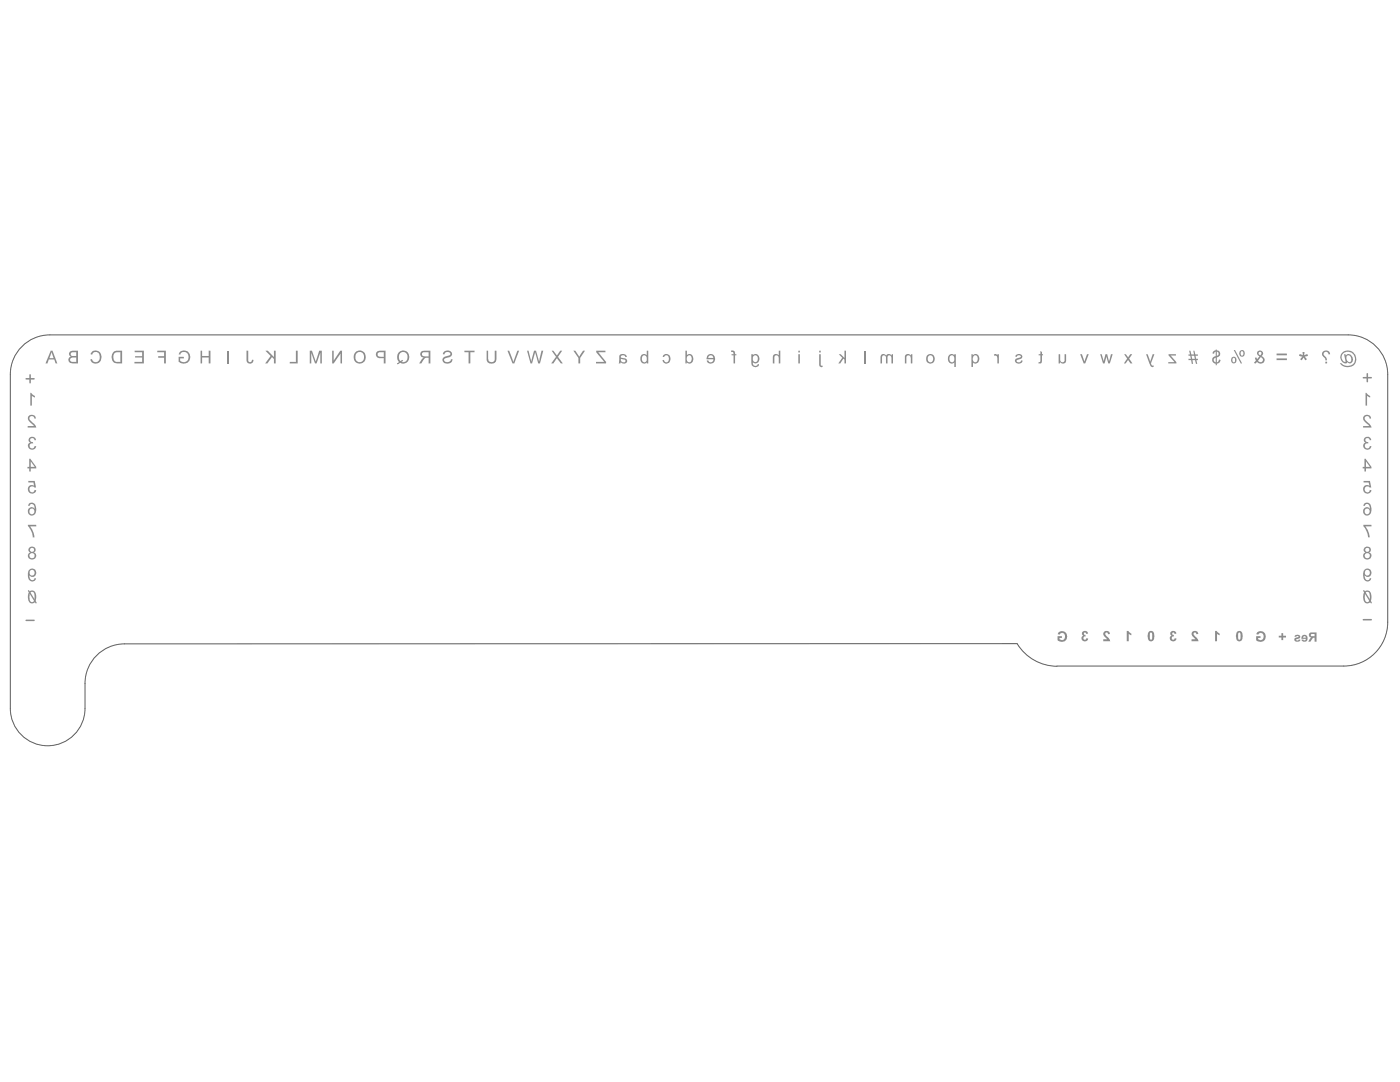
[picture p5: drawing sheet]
<svg xmlns="http://www.w3.org/2000/svg" width="279mm" height="216mm" viewBox="0 0 279 216" stroke-linecap="round" stroke-linejoin="round" font-family="sans-serif">
<path d="M210.9 132.9h57.3a8.8 8.8 0 0 0 8.8-8.8v-49.4a7.9 7.9 0 0 0-7.9-7.9h-259.1a7.9 7.9 0 0 0-7.9 7.9v66.7a7.5 7.5 0 0 0 7.4 7.4 7.5 7.5 0 0 0 7.5-7.4v-5a7.9 7.9 0 0 1 7.9-7.9l178.1-.1a9.4 9.4 0 0 0 8 4.5" fill="none" stroke="#5a5a5a" stroke-width=".2"/>
<path d="M5.7 117.9l1.5 2.4M272.2 117.9l1.5 2.4" fill="none" stroke="#8c8c8c" stroke-width=".26"/>
<g fill="#8c8c8c">
<path d="M18.3 70.2h.1a1.25 1.25 0 0 1 1.5 .1 1.25 1.25 0 0 1 .2 1.6 1.11 1.11 0 0 1-1.1 .7 1.11 1.11 0 0 1-1-.9l.4-.1a.82 .82 0 0 0 1.1 .6 .82 .82 0 0 0 .4-1.2 .76 .76 0 0 0-.7-.8 .76 .76 0 0 0-.8 .6l-.3-.1z"/>
<path d="M31.4 70h1.7v2.5h-.3v-1.1h-1.2v-.3h1.2v-.8h-1.4z"/>
<path d="M49.2 70h.3v1.7a.39 .39 0 0 0 .4 .6 .39 .39 0 0 0 .4-.5h.3v.2a.7 .7 0 0 1-.9 .5 .7 .7 0 0 1-.5-.8z"/>
<path d="M53 70h.4l1.3 1.2v-1.2h.3v2.5h-.3v-.9l-.4-.4-.9 1.3h-.5l1.1-1.5z"/>
<path d="M88.5 70.3a.9 .9 0 0 1 1.1-.4 .9 .9 0 0 1 .5 1l-.2 .3-.9 .3a.42 .42 0 0 0-.3 .5 .42 .42 0 0 0 .6 .3l.6-.3 .1-.3h.3a1.02 1.02 0 0 1-1 .9 1.02 1.02 0 0 1-1-1l.3-.4 .8-.2a.4 .4 0 0 0 .5-.4 .4 .4 0 0 0-.6-.4l-.4 .1-.2 .4h-.3z"/>
<path d="M154.4 70.8h.1a.69 .69 0 0 1 .9 .1v-.9h.3v2.5h-.3v-1a.45 .45 0 0 0-.3-.6 .45 .45 0 0 0-.6 .4v1.2h-.3v-1.4z"/>
<path d="M70.8 70.4l-.2 .4v.6a1.23 1.23 0 0 0 1.6 1.1 1.23 1.23 0 0 0 .7-1.8 1.17 1.17 0 0 0-2.1-.3zM71.2 70.5l.3-.2a.99 .99 0 0 1 1.2 .9 .99 .99 0 0 1-1 1.1l-.2-.1a1.14 1.14 0 0 1-.3-1.7z"/>
<path d="M123.6 70.9l-.1 1.6h.3l.1-.2 .2 .1a.61 .61 0 0 0 .8 .1 .61 .61 0 0 0 .1-.8l-.2-.2-.8-.1a.36 .36 0 0 1 .1-.5 .36 .36 0 0 1 .5 .1l.2 .2h.3l-.4-.5-.6-.1zM123.9 71.6l.5 .1a.34 .34 0 0 1 .4 .5 .34 .34 0 0 1-.6 .1l-.3-.3z"/>
<path d="M136.8 70v2.5h.3v-.2v.1a.91 .91 0 0 0 1.2-.3 .91 .91 0 0 0-.2-1.2 .64 .64 0 0 0-1 0v-.9zM137.2 71.1a.58 .58 0 0 1 .7 0 .58 .58 0 0 1 .1 .8 .53 .53 0 0 1-.7 .3 .53 .53 0 0 1-.2-.8z"/>
<path d="M141.2 70.9l-.2 .8h1.4a.56 .56 0 0 1-.3 .5 .56 .56 0 0 1-.6 0l-.2-.3-.3 .1a.91 .91 0 0 0 1.4 .3 .91 .91 0 0 0 0-1.4l-.4-.3-.5 .1zM141.5 71a.52 .52 0 0 1 .6-.1 .52 .52 0 0 1 .3 .5h-1.1z"/>
<path d="M159.3 70v.3h.3v-.3zM159.3 70.7v1.8h.3v-1.8z"/>
<path d="M163.5 70v.3h.3v-.3zM163.5 70.7v1.9a.51 .51 0 0 0 .1 .5 .51 .51 0 0 0 .6 .1l-.1-.2-.3-.1v-2.2z"/>
</g>
<path d="M172.6 70v2.5" fill="none" stroke="#8c8c8c" stroke-width=".31"/>
<g fill="#8c8c8c">
<path d="M175.9 70.8a.66 .66 0 0 1 1 .1 .63 .63 0 0 1 1.1 0v-.2h.2v1.8h-.3v-1a.4 .4 0 0 0-.3-.6 .4 .4 0 0 0-.5 .4v1.2h-.3v-1a.42 .42 0 0 0-.3-.6 .42 .42 0 0 0-.5 .5v1.1h-.3v-1.3z"/>
<path d="M207.6 70l.3 .2v.5h.3v.2h-.3v1.1a.47 .47 0 0 1-.1 .5 .47 .47 0 0 1-.6 0l.1-.2 .3-.1v-.2v-1.1h-.3v-.2h.3z"/>
<path d="M211.2 126.2l.6-.3 .8 .3 .4 .7-.1 .5a1.21 1.21 0 0 1-1.8 .4v-.9h.8v.4h-.4v.3l.4 .1 .4-.1 .2-.4v-.7l-.2-.1-.5-.1-.3 .3-.4-.1z"/>
<path d="M211.3 70.7h.3v.9a.47 .47 0 0 0 .4 .7 .47 .47 0 0 0 .5-.6v-1h.3l-.1 1.4a.66 .66 0 0 1-.5 .4 .66 .66 0 0 1-.7-.2v.2h-.2z"/>
<path d="M224.9 125.9h.3l.6 .5v.4l-.5-.3v1.5h-.4z"/>
<path d="M224.3 70.7h.4l.4 .6 .5-.6h.4l-.7 .9 .7 .9h-.4l-.5-.7-.5 .7h-.3l.7-.9z"/>
<path d="M228.7 70.7h.3l.6 1.5 .4-1.5h.4l-.7 1.9a.36 .36 0 0 0 .6 .3l-.2 .4a.85 .85 0 0 1-.7-.8z"/>
<path d="M242.5 125.9h.3l.6 .5v.4l-.5-.3v1.5h-.4z"/>
<path d="M5.7 96h1.2l.3 1.3h-.4a.55 .55 0 0 0-.7-.1 .55 .55 0 0 0-.1 .8 .55 .55 0 0 0 .8 0l.1-.2h.3a.85 .85 0 0 1-1 .7 .85 .85 0 0 1-.6-1.1 .85 .85 0 0 1 1.2-.5l-.1-.6h-1z"/>
<path d="M6.1 78.4l.9 .6-.1 .3-.5-.3v1.9h-.3z"/>
<path d="M272.1 96h1.3l.3 1.3h-.4l-.2-.2a.57 .57 0 0 0-.7 .6 .57 .57 0 0 0 .9 .3l.1-.2h.3a.83 .83 0 0 1-1 .6 .83 .83 0 0 1-.6-1 .83 .83 0 0 1 1.1-.5l-.1-.6h-1z"/>
<path d="M272.5 78.4l.9 .6v.3l-.6-.3v1.9h-.3z"/>
<path d="M193.9 70.7v2.5h.3v-.9l.4 .3 .6-.3 .2-.9a.73 .73 0 0 0-.4-.7 .73 .73 0 0 0-.9 .2v-.2zM194.3 71a.56 .56 0 0 1 .7 .1 .56 .56 0 0 1 .1 .7 .53 .53 0 0 1-.8 .4 .53 .53 0 0 1-.1-.9z"/>
<path d="M229.2 126.1l-.2 .6 .1 .5a.66 .66 0 0 0 .7 .8 .66 .66 0 0 0 .5-.9v-.7a.61 .61 0 0 0-.4-.5 .61 .61 0 0 0-.7 .2zM229.5 126.3a.33 .33 0 0 1 .4 .1 .33 .33 0 0 1 .1 .4v.3a.35 .35 0 0 1-.1 .4 .35 .35 0 0 1-.3 .1z"/>
<path d="M242.1 70.1l-.1 .4 .3 .1 .3-.4v.9l-.6 .3-.1 .6a.68 .68 0 0 0 .7 .6v.3h.2l.1-.3a.74 .74 0 0 0 .7-.8l-.3-.1-.1 .4-.4 .2v-1a.72 .72 0 0 0 .7-.7 .72 .72 0 0 0-.7-.7v-.1h-.2v.1zM242.8 70.2a.45 .45 0 0 1 .4 .4 .45 .45 0 0 1-.4 .4zM242.3 71.5l.3-.1v.9a.5 .5 0 0 1-.3-.8z"/>
<path d="M246.8 126.1l-.1 .6v.5a.66 .66 0 0 0 .7 .8 .66 .66 0 0 0 .6-.9l-.1-.7a.61 .61 0 0 0-.4-.5 .61 .61 0 0 0-.7 .2zM247.1 126.3a.33 .33 0 0 1 .5 .1 .33 .33 0 0 1 0 .4v.3a.35 .35 0 0 1 0 .4 .35 .35 0 0 1-.4 .1z"/>
<path d="M264 70.2l-.2 .2 .1 .5 .6 .6v.4h.3v-.4l-.3-.3a.51 .51 0 0 1-.3-.6 .51 .51 0 0 1 .5-.4 .51 .51 0 0 1 .5 .5h.3l-.1-.2a.72 .72 0 0 0-.9-.5zM264.5 72.2v.3h.4v-.3z"/>
<path d="M5.7 113.8l-.1 .5 .1 1.2a.77 .77 0 0 0 .8 .5 .77 .77 0 0 0 .7-.6h-.3a.55 .55 0 0 1-.7 .3 .55 .55 0 0 1-.3-.7v-.2a.8 .8 0 0 0 1.1 0 .8 .8 0 0 0 0-1.1 .8 .8 0 0 0-1-.1zM6.1 113.8a.53 .53 0 0 1 .7 .1 .53 .53 0 0 1-.1 .8 .53 .53 0 0 1-.7 0l-.1-.6z"/>
<path d="M272.3 113.7l-.2 .4-.1 .7a.9 .9 0 0 0 .5 1.1 .9 .9 0 0 0 1.1-.2l.1-.3h-.3a.54 .54 0 0 1-.7 .3 .54 .54 0 0 1-.4-.6l.1-.3a.8 .8 0 0 0 1.1 0 .8 .8 0 0 0 0-1.1 .8 .8 0 0 0-1.1-.1zM272.5 113.8a.53 .53 0 0 1 .8 .1 .53 .53 0 0 1-.2 .8 .53 .53 0 0 1-.7-.2z"/>
</g>
<path d="M5.2 123.8h1.6" fill="none" stroke="#8c8c8c" stroke-width=".31"/>
<g fill="#8c8c8c">
<path d="M5.6 104.7h1.6v.3h-1.2l.7 1.2 .2 1h-.4l-.1-.9-.8-1.3z"/>
<path d="M5.7 83.1l.4-.3h.5a.61 .61 0 0 1 .5 .7h-.3a.5 .5 0 0 0-.8-.4 .5 .5 0 0 0 .2 .9l.6 .6 .4 .7h-1.7v-.3h1.3l-1.1-1.1z"/>
<path d="M5.8 87.5l.6-.3a.74 .74 0 0 1 .8 .6l-.3 .1a.43 .43 0 0 0-.4-.5 .43 .43 0 0 0-.5 .5 .43 .43 0 0 0 .6 .3v.3a.52 .52 0 0 0-.7 .3 .52 .52 0 0 0 .4 .6 .52 .52 0 0 0 .6-.4l.3 .1a.81 .81 0 0 1-1.1 .6 .81 .81 0 0 1-.2-1.3l.2-.1a.6 .6 0 0 1-.3-.8z"/>
<path d="M5.7 109.4a.61 .61 0 0 0 .4 .8 .78 .78 0 0 0-.3 1.3 .78 .78 0 0 0 1.3-.2 .7 .7 0 0 0-.3-1.1 .63 .63 0 0 0 .2-.9 .63 .63 0 0 0-.9-.1zM6 109.7a.4 .4 0 0 1 .8 0 .4 .4 0 0 1-.8 0zM5.9 110.9a.53 .53 0 0 1 1 0 .53 .53 0 0 1-1 0z"/>
<path d="M5.8 118.1l-.2 .7 .1 .9a.78 .78 0 0 0 .8 .7 .78 .78 0 0 0 .7-.9v-.6a.84 .84 0 0 0-.4-1 .84 .84 0 0 0-1 .2zM6.1 118.3a.52 .52 0 0 1 .6-.1 .52 .52 0 0 1 .2 .7v.3a.63 .63 0 0 1-.7 .9l-.2-.2-.1-.7z"/>
<path d="M5.7 100.5l-.1 .4h.3a.51 .51 0 0 1 .7-.3 .51 .51 0 0 1 .3 .7v.2l-.1-.1a.82 .82 0 0 0-1.2 .5 .82 .82 0 0 0 .7 1 .82 .82 0 0 0 .9-.9v-.7a.88 .88 0 0 0-.5-.9 .88 .88 0 0 0-1 .1zM5.8 102.1a.55 .55 0 0 1 1.1 0 .55 .55 0 0 1-1.1 0z"/>
</g>
<path d="M5.2 75.6h1.6M6 74.8v1.6" fill="none" stroke="#8c8c8c" stroke-width=".31"/>
<g fill="#8c8c8c">
<path d="M26.9 70h1.8v2.5h-1.9v-.3h1.6v-.9h-1.4v-.2h1.4v-.8h-1.5z"/>
<path d="M36 70.2l.5-.3 .5 .1a1.34 1.34 0 0 1 .8 2 1.34 1.34 0 0 1-2.2 .2v-1h1.1v.3h-.7v.5l.3 .2a.99 .99 0 0 0 1.4-1 .99 .99 0 0 0-1.6-.7l-.1 .3-.4-.1z"/>
<path d="M10.1 70l-1 2.5h.4l.2-.8h1.1l.3 .8h.3l-.9-2.5zM10.3 70.2l.4 1.3h-.8z"/>
<path d="M13.9 70.3a.63 .63 0 0 0 .2 .9 .73 .73 0 0 0-.4 .9 .73 .73 0 0 0 .9 .4h1v-2.5h-1.2zM14.2 70.4l1-.1v.7h-.6a.39 .39 0 0 1-.4-.1 .39 .39 0 0 1 0-.5zM14 71.6l.4-.3h.8v.9h-.6a.47 .47 0 0 1-.5-.1 .47 .47 0 0 1-.1-.5z"/>
<path d="M22.7 70.2l-.4 .9 .1 .7 .2 .4 .7 .3h1.1v-2.5h-1.2zM22.8 70.5l.4-.2h.8v1.9h-.6a1.03 1.03 0 0 1-.6-1.7z"/>
</g>
<path d="M45.5 70v2.5" fill="none" stroke="#8c8c8c" stroke-width=".35"/>
<g fill="#8c8c8c">
<path d="M59.1 70h.3v2.5h-1.6v-.3h1.3z"/>
<path d="M61.8 70h.5l.7 2.2 .7-2.2h.5v2.5h-.3v-2.1l-.7 2.1h-.3l-.8-2.1v2.1h-.3z"/>
<path d="M92.7 70h2v.3h-.8v2.2h-.4v-2.2h-.8z"/>
<path d="M101.3 70h.3l.8 2.2 .8-2.2h.4l-1 2.5h-.3z"/>
<path d="M97.1 70h.3v1.4a.68 .68 0 0 0 .7 .9 .68 .68 0 0 0 .6-.9v-1.4h.4l-.1 1.8a.98 .98 0 0 1-1.1 .7 .98 .98 0 0 1-.8-1.1z"/>
<path d="M105.2 70h.3l.5 2.2 .6-2.2h.4l.6 2.2 .5-2.2h.3l-.6 2.5h-.4l-.6-2.2-.6 2.2h-.3z"/>
<path d="M119 70h1.8v.3h-1.4l1.6 1.9v.3h-2.1v-.3h1.7l-1.6-1.9z"/>
<path d="M114.4 70h.4l.8 1.2 .8-1.2h.4l-1 1.4v1.1h-.4v-1.1z"/>
<path d="M132.4 70.9a.92 .92 0 0 1 1.4 .3 .92 .92 0 0 1-.7 1.3 .69 .69 0 0 1-.9-.6l.3-.1a.5 .5 0 0 0 .6 .5 .5 .5 0 0 0 .4-.7v-.1a.47 .47 0 0 0-.4-.6 .47 .47 0 0 0-.6 .3h-.3z"/>
<path d="M145.9 70l.1-.1a.55 .55 0 0 1 .7 .6v.2h.3v.2h-.3v1.6h-.3v-1.6h-.4v-.2h.4v-.2l-.1-.3h-.3z"/>
<path d="M167.4 70.7h.4l.7 .7v-1.4h.3v2.5h-.3v-.7l-.2-.2-.6 .9h-.4l.8-1.1z"/>
<path d="M180.7 70.9l.6-.3 .5 .3v-.2h.3v1.8h-.3v-1a.45 .45 0 0 0-.4-.6 .45 .45 0 0 0-.5 .5v1.1h-.3z"/>
<path d="M202.7 70.9l.5-.3 .6 .2a.52 .52 0 0 1 .2 .6 .52 .52 0 0 1-.6 .3h-.1a.33 .33 0 0 0-.4 .4 .33 .33 0 0 0 .5 .2l.2-.1 .2-.3 .3 .1a.75 .75 0 0 1-.9 .6 .75 .75 0 0 1-.6-.9l.7-.3a.31 .31 0 0 0 .4-.1 .31 .31 0 0 0-.1-.4 .31 .31 0 0 0-.4 0l-.3 .3h-.3z"/>
<path d="M198.3 70.7a.47 .47 0 0 1 .7 .2v-.2h.4v1.8h-.4v-1.1a.38 .38 0 0 0-.1-.4 .38 .38 0 0 0-.4 0z"/>
<path d="M216 126.2l.5-.3a.58 .58 0 0 1 .7 .5l-.4 .1a.26 .26 0 0 0-.2-.3 .26 .26 0 0 0-.3 .3 .26 .26 0 0 0 .3 .2l.1 .3a.31 .31 0 0 0-.5 .2 .31 .31 0 0 0 .2 .4 .31 .31 0 0 0 .4-.3l.4 .1-.4 .6h-.5l-.3-.3a.53 .53 0 0 1 .2-.8 .5 .5 0 0 1-.2-.7z"/>
<path d="M220.3 126.2a.69 .69 0 0 1 .7-.3 .69 .69 0 0 1 .5 .6h-.4a.31 .31 0 0 0-.2-.3 .31 .31 0 0 0-.4 .2 .31 .31 0 0 0 .2 .4l.7 .8 .2 .4h-1.4v-.4h.8l-.7-.8z"/>
<path d="M215.6 70.7h.3l.5 1.4 .5-1.4h.4l-.7 1.8h-.3z"/>
<path d="M219.6 70.7h.3l.4 1.4 .3-1.4h.4l.3 1.4 .4-1.4h.4l-.6 1.8h-.3l-.4-1.4-.4 1.4h-.3z"/>
<path d="M233.6 126.2l.5-.3a.58 .58 0 0 1 .7 .5l-.4 .1a.26 .26 0 0 0-.2-.3 .26 .26 0 0 0-.3 .3 .26 .26 0 0 0 .3 .2l.1 .3a.31 .31 0 0 0-.5 .2 .31 .31 0 0 0 .2 .4 .31 .31 0 0 0 .4-.3l.4 .1-.4 .6h-.5l-.3-.3a.53 .53 0 0 1 .2-.8 .5 .5 0 0 1-.2-.7z"/>
<path d="M233.2 70.7h1.5v.2h-1.1l1.2 1.4v.2h-1.6v-.2h1.2l-1.2-1.4z"/>
<path d="M237.9 126.2a.69 .69 0 0 1 .8-.3 .69 .69 0 0 1 .5 .6h-.4a.31 .31 0 0 0-.3-.3 .31 .31 0 0 0-.3 .2 .31 .31 0 0 0 .2 .4l.7 .8 .1 .4h-1.4v-.4h.8l-.8-.9z"/>
<path d="M250.9 126.2l.5-.3 .9 .3 .3 .7-.1 .5a1.21 1.21 0 0 1-1.8 .4v-.9h.9v.4h-.5v.3l.4 .1 .4-.1 .3-.4-.1-.5-.2-.3-.5-.1-.3 .3-.4-.1z"/>
<path d="M255.2 126.9h.5v-.6h.4v.6h.6v.3h-.6v.5h-.4v-.5h-.5z"/>
<path d="M258.4 126.9l.2-.2h.4a.43 .43 0 0 1 .5 .4 .43 .43 0 0 1-.5 .4 .2 .2 0 0 0-.3 .1 .2 .2 0 0 0 0 .2 .2 .2 0 0 0 .3 0l.2-.2h.3a.61 .61 0 0 1-.7 .5 .61 .61 0 0 1-.4-.7l.3-.2a.23 .23 0 0 0 .3 0 .23 .23 0 0 0 .1-.3l-.8 .1z"/>
<path d="M259.4 70.6l.6 .3-.1-.7h.4v.7l.6-.3 .1 .4-.6 .2 .4 .5-.3 .2-.3-.6-.4 .6-.3-.2 .4-.5-.7-.2z"/>
<path d="M75.2 70.2l-.2 .4 .1 .3a.72 .72 0 0 0 .8 .6h.7v1h.3v-2.5h-1.2zM75.5 70.4l.2-.1h.9v.9h-.7a.5 .5 0 0 1-.5-.2 .5 .5 0 0 1 .1-.6z"/>
<path d="M79.5 70.4l-.2 .6 .1 .9a.28 .28 0 0 1 .2 .3 .28 .28 0 0 1-.2 .2l-.2 .1 .1 .2 .3-.1a.28 .28 0 0 1 .5-.1 1.28 1.28 0 0 0 1.6-1.4 1.28 1.28 0 0 0-2-.9zM79.9 70.5l.3-.2a.98 .98 0 0 1 1.1 1 .98 .98 0 0 1-1.2 .9l.4-.2-.2-.2a.4 .4 0 0 1-.5 .1 .4 .4 0 0 1-.2-.5l.1-.6z"/>
<path d="M84 70.3a.74 .74 0 0 0 .6 1.1l-.5 .3-.4 .8h.4l.6-.9 .3-.2h.5v1.1h.4v-2.5h-1.6zM84.3 70.5l.2-.2h1v.8h-.7a.47 .47 0 0 1-.5-.1 .47 .47 0 0 1 0-.5z"/>
<path d="M128 70.9l-.2 .8a.74 .74 0 0 0 .4 .8 .74 .74 0 0 0 .9-.2v.2h.3v-2.5h-.3v.9a.74 .74 0 0 0-1.1 0zM128.2 71.1a.55 .55 0 0 1 .7-.1 .55 .55 0 0 1 .2 .8 .52 .52 0 0 1-.7 .4 .52 .52 0 0 1-.3-.7z"/>
<path d="M149.9 70.7v1.7a.79 .79 0 0 0 .7 .8 .79 .79 0 0 0 .9-.5h-.3a.53 .53 0 0 1-.7 .2 .53 .53 0 0 1-.3-.6h.1a.76 .76 0 0 0 .8 .1 .76 .76 0 0 0 .5-.7l-.1-.4a.73 .73 0 0 0-.5-.6 .73 .73 0 0 0-.8 .2v-.2zM150.3 71.1a.58 .58 0 0 1 .8 0 .58 .58 0 0 1 .1 .8 .54 .54 0 0 1-.7 .3 .54 .54 0 0 1-.3-.8z"/>
<path d="M185 71l-.2 .6a.89 .89 0 0 0 1.2 .9 .89 .89 0 0 0 .4-1.4 .86 .86 0 0 0-1.4-.1zM185.3 71a.67 .67 0 0 1 .9 .5 .67 .67 0 0 1-.6 .8l-.3-.2-.2-.3z"/>
<path d="M189.5 70.8l-.3 .4a.82 .82 0 0 0 .2 1.1 .82 .82 0 0 0 1.1 0v.9h.3v-2.5h-.3v.2l-.4-.3zM189.6 71h.1a.57 .57 0 0 1 .7 .1 .57 .57 0 0 1 .1 .7 .54 .54 0 0 1-.8 .4 .54 .54 0 0 1-.2-.8z"/>
<path d="M237.3 70l.2 .7h-.3v.3h.3l.2 .6h-.5v.3h.5l.1 .7h.3l-.1-.7h.5l.2 .7h.2l-.1-.7h.3v-.3h-.4l-.1-.6h.5v-.3h-.6l-.1-.7h-.2l.1 .7h-.5l-.2-.7zM237.8 71h.5l.2 .6h-.6z"/>
<path d="M247.4 70.1v.3a.57 .57 0 0 0 .5 .8 .57 .57 0 0 0 .5-.9 .52 .52 0 0 0-.5-.4 .52 .52 0 0 0-.5 .2zM247.7 70.2a.44 .44 0 0 1 .5 .2 .44 .44 0 0 1-.3 .6 .57 .57 0 0 1-.2-.8zM246.2 69.8l1.4 2.7h.3l-1.4-2.7zM245.8 71.3l-.1 .3a.59 .59 0 0 0 .6 .9 .59 .59 0 0 0 .4-1 .51 .51 0 0 0-.9-.2zM246 71.5a.37 .37 0 0 1 .5 .1 .37 .37 0 0 1 0 .4 .28 .28 0 0 1-.4 .3 .28 .28 0 0 1-.1-.4z"/>
<path d="M261.3 126.3l-.1 .3a.47 .47 0 0 0 .4 .6l-.5 .8h.4l.3-.4a.47 .47 0 0 1 .6-.3v.7h.3v-1.8h-1.2zM261.7 126.5h.7v.4h-.3a.3 .3 0 0 1-.4 0 .3 .3 0 0 1 0-.4z"/>
<path d="M259.9 126.9l-.2 .6h.9a.27 .27 0 0 1-.2 .3 .27 .27 0 0 1-.3-.2l-.3 .1a.65 .65 0 0 0 .9 .1 .65 .65 0 0 0 .1-.9 .65 .65 0 0 0-.9 0zM260.1 127a.27 .27 0 0 1 .3 0 .27 .27 0 0 1 .2 .3h-.5z"/>
<path d="M254.8 70.5v.4h2v-.4zM254.8 71.5v.4h2v-.4z"/>
</g>
<path d="M272.1 123.7h1.6" fill="none" stroke="#8c8c8c" stroke-width=".31"/>
<g fill="#8c8c8c">
<path d="M272.1 104.7h1.6v.3h-1.2l.5 .8 .4 1.4h-.4l-.1-.9-.5-1-.3-.3z"/>
<path d="M272.3 87.5v-.1a.76 .76 0 0 1 .8-.2 .76 .76 0 0 1 .6 .6l-.3 .1a.44 .44 0 0 0-.5-.6 .44 .44 0 0 0-.4 .5 .44 .44 0 0 0 .5 .4l.1 .3a.52 .52 0 0 0-.7 .3 .52 .52 0 0 0 .4 .7 .52 .52 0 0 0 .6-.5l.3 .1a.81 .81 0 0 1-1.2 .6 .81 .81 0 0 1-.2-1.3l.2-.1a.58 .58 0 0 1-.2-.8z"/>
<path d="M272.2 83l.4-.2h.4a.61 .61 0 0 1 .6 .7h-.3a.5 .5 0 0 0-.8-.4 .5 .5 0 0 0 .2 .9l.6 .6 .4 .7h-1.7v-.3h1.3l-1.2-1.1-.1-.6z"/>
<path d="M272.3 118.1l-.3 .8 .1 .8a.81 .81 0 0 0 1 .7 .81 .81 0 0 0 .6-1v-.7a.79 .79 0 0 0-.5-.8 .79 .79 0 0 0-.9 .2zM272.5 118.3a.5 .5 0 0 1 .6-.2 .5 .5 0 0 1 .3 .7v.4a.72 .72 0 0 1-.6 1 1.2 1.2 0 0 1-.4-1.4z"/>
<path d="M272.3 109.3a.59 .59 0 0 0 .2 .9 .77 .77 0 0 0-.1 1.3 .77 .77 0 0 0 1.2-.3 .66 .66 0 0 0-.4-1h.1a.53 .53 0 0 0 .3-.5 .53 .53 0 0 0-.3-.5l-.2-.1a.76 .76 0 0 0-.8 .2zM272.5 109.7a.4 .4 0 0 1 .8 0 .4 .4 0 0 1-.8 0zM272.4 110.9a.51 .51 0 0 1 1 0 .51 .51 0 0 1-1 0z"/>
<path d="M272.3 100.5l-.2 .4h.3a.51 .51 0 0 1 .7-.3 .51 .51 0 0 1 .3 .7v.2l-.2-.1a.82 .82 0 0 0-1.1 .5 .82 .82 0 0 0 .7 1 .82 .82 0 0 0 .9-.9v-.8a.89 .89 0 0 0-1.4-.7zM272.5 101.6a.53 .53 0 0 1 .7 .1 .53 .53 0 0 1 0 .7 .53 .53 0 0 1-.8 0l-.1-.5z"/>
</g>
<path d="M272.1 75.4h1.6M272.9 74.6v1.6" fill="none" stroke="#8c8c8c" stroke-width=".31"/>
<g fill="#8c8c8c">
<path d="M40 70h.3v1h1.4v-1h.3v2.5h-.3v-1.2h-1.4v1.2h-.3z"/>
<path d="M66.3 70h.3v2l1.3-2h.4v2.5h-.3v-2l-1.4 2h-.3z"/>
<path d="M110.1 70h.3l.7 .9 .7-.9h.4l-.8 1.2 .9 1.3h-.4l-.7-1-.8 1h-.4l1-1.3z"/>
<path d="M267.7 70.5l-.2 .9 .2 .6 .3 .3a.48 .48 0 0 0 .4 .2 .48 .48 0 0 0 .4-.3l.5 .3 .5-.1 .2-.6-.2-.7a.69 .69 0 0 0-.6-.5 .69 .69 0 0 0-.6 .3l-.1-.2h-.3l.3 1.2a.25 .25 0 0 1-.2 .3 .25 .25 0 0 1-.3-.2l-.1-.3a1.21 1.21 0 0 1 .5-1.4 1.21 1.21 0 0 1 1.6 .3l.4 .6v.7l-.2 .5-.3 .3-.5 .3h-.7l-.6-.2-.4-.3h-.3l.3 .4 1 .4 .9-.1 .7-.5 .4-.8-.1-.9-.5-.7-.7-.3-1.1 .1zM268.8 71.1a.66 .66 0 0 1 .7 .1 .66 .66 0 0 1 .2 .8 .54 .54 0 0 1-.7 .1 .54 .54 0 0 1-.3-.6z"/>
<path d="M5.8 91.5v1.7h-.3v.3h.3v.6h.3v-.6h1.1v-.3l-1.1-1.7zM6.1 92.1l.8 1.1h-.8z"/>
<path d="M272.3 91.5v1.7h-.3v.3h.3v.6h.3v-.6h1.1v-.3l-1.2-1.7zM272.6 92.1l.8 1.1h-.8z"/>
<path d="M251 70.1a.63 .63 0 0 0 .3 1l-.4 .6-.1-.4-.4 .1 .1 .2a.43 .43 0 0 1-.2 .7l.2 .3 .1-.2a.4 .4 0 0 1 .7 .1h.4a.73 .73 0 0 0 .7-.7 .73 .73 0 0 0-.6-.7l.1-.2a.61 .61 0 0 0 0-.9 .61 .61 0 0 0-.9 .1zM251.2 70.3a.3 .3 0 0 1 .5 0 .3 .3 0 0 1 0 .4l-.2 .2-.2-.1-.1-.2zM251.6 71.2l.1 .1a.5 .5 0 0 1 .2 .8 .5 .5 0 0 1-.8-.1z"/>
</g>
</svg>
